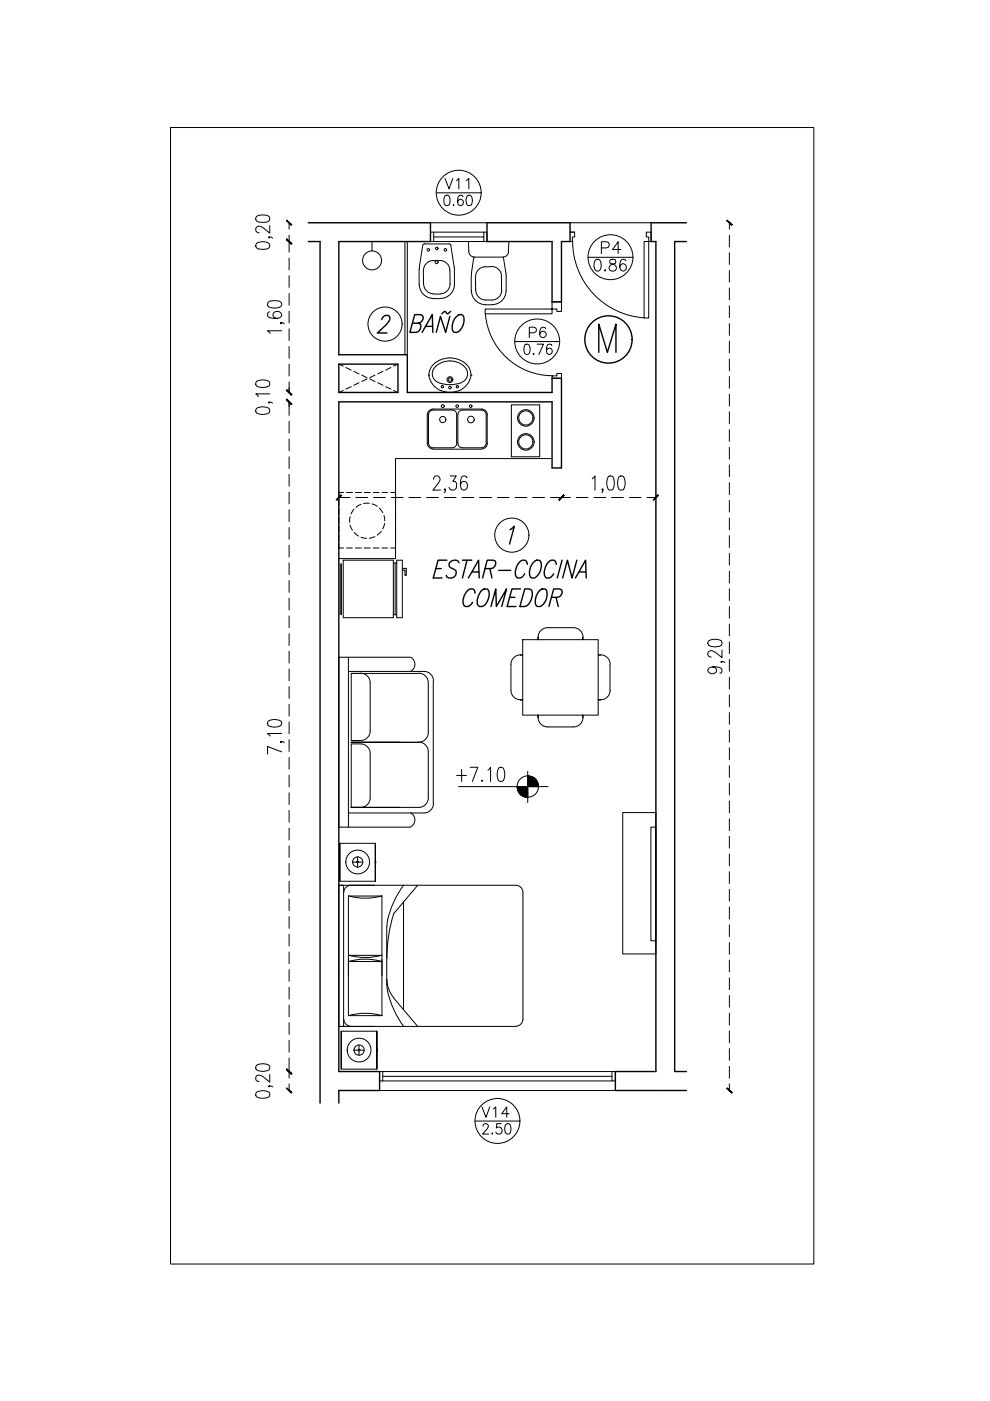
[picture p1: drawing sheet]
<svg xmlns="http://www.w3.org/2000/svg" width="210mm" height="297mm" viewBox="0 0 210 297" stroke-linecap="round" stroke-linejoin="round" font-family="sans-serif">
<defs><g id="words">
<text font-size="7.9" x="85.7" y="71.6">BAÑO</text>
<g font-size="7.5">
<text x="90.7" y="123.8">ESTAR-COCINA</text>
<text x="97" y="129.8">COMEDOR</text>
</g>
<text font-size="6.2" x="95.6" y="166.9">+7.10</text>
<g font-size="5.7">
<text x="124.9" y="58.6">0.86</text>
<text x="126.3" y="55">P4</text>
</g>
<g font-size="5.3">
<text x="93.1" y="41.3">V11</text>
<text x="92.8" y="44.8">0.60</text>
<text x="111.1" y="72.7">P6</text>
<text x="100.9" y="238.1">V14</text>
<text x="101.2" y="241.7">2.50</text>
</g>
</g></defs>
<!-- layer: 04 -->
<g fill="none" stroke="#000" stroke-width=".3">
<path d="M65.4 51.2h2.5v182.7M65.4 47.2h25.9v4h-19.5v24h14.6v8h30.7v-3h1.9v19h-1.9v-14h-45.3v142h8.7v4h-8.7v2.7M103.3 47.2h17.6v4h-1.9v12.8h-1.9v-12.8h-13.8zM145.5 51.2h-2.5v176h2.5M145.5 47.2h-7.5v4h1.1v176h-8.6v4h15M71.8 77.2h12.6v6h-12.6zM80.9 67.8l.1-.3a.95 .95 0 0 1 1.6-.3 1.58 1.58 0 0 1-.7 1.6l-1.9 1.8h2M127 74.7v-6l1.8 6 1.8-6v6M108.1 112.3l1-.7-1.1 3.7"/>
<circle cx="129" cy="72" r="5"/>
</g>
<!-- layer: 02 -->
<g fill="none" stroke="#000" stroke-width=".21">
<path d="M36.2 27h136.4v241h-136.4zM54.4 51.6a2.55 2.55 0 0 1 2.7 0l.1 .6a1.34 1.34 0 0 1-1.7 .7l-.7-.1-.4-.3-.2-.3zM54.4 45.9a2.82 2.82 0 0 1 2.7 0l.1 .6a1.34 1.34 0 0 1-1.7 .6h-.7l-.4-.3-.2-.3zM57.1 50.2l.1 .2-.1 .1-.2-.1a.58 .58 0 0 1 .9 .1M57.2 47.8v1.6l-1.4-1.1a.92 .92 0 0 0-1.6 .1l.2 .7 .5 .2M61.3 47.2v1.4M61.3 49.9v3.6M61.3 54.7v2.5M61.3 58.4v2.5M85.9 51.2v24M86.4 51.2v24M88.9 57.2v3.1"/>
<path d="M88.9 56.6v.6M89.6 52.1l-.7 4.6M89.7 57.4l.1 1.5M89.8 58.7v1.5M90 51.7h5.2M90.1 51.7l-.5 .4M91.3 49.2h.6v2h-.6zM91.3 47.2h12M91.8 55.3a2.95 2.95 0 0 1 3.3 .9l.3 1.1v1.4a2.96 2.96 0 0 1-1 3.3l-1.1 .3M91.8 55.2a2.1 2.1 0 0 0-2 2.2M91.9 49.2h10.7M91.9 51.2h10.7"/>
<path d="M91.9 50.2h10.7M92.5 40.9h9.5M95.2 51.7l.4 .4M95.6 52.1l.7 4.6M96.3 56.6l.1 .6M96.4 57.2v3.1M99.9 58.5v3.1M100.5 54.5l-.6 4M102.9 56.5a2.1 2.1 0 0 0-2.1 2.2v1.5M104.2 56.5l-1.4 .1M104.2 56.5a2.1 2.1 0 0 1 2.1 2M106.3 58.6v2.9"/>
<path d="M106.7 54.5l.6 3.6v3.5M107.8 53.3a1.21 1.21 0 0 1-1.2 1.2h-6.1a1.21 1.21 0 0 1-1.1-1.2l-.1-2.1h8.6l-.1 2.1M120.9 47.2h17.1M121.4 51.2a16.2 16.2 0 0 0 15.2 16.2M121.8 49.2h-.9h.9v1h-.4v1h-.5M124.7 54.6h9.5M136.6 51.2h.9v16.2h-.9zM137 49.2h1v2h-.5v-1h-.5zM154.6 47.2v1.4M154.6 49.9v2.5M154.6 53.6v2.5M154.6 57.3v2.5"/>
<path d="M56.9 64.1a2.82 2.82 0 0 1 2.7 0l.1 .5a1.43 1.43 0 0 1-1.7 .7l-.7-.1-.4-.2-.2-.4zM57.1 66.1a.68 .68 0 0 0-.2 1.1 2.82 2.82 0 0 0 2.7 0l.1-.4a.94 .94 0 0 0-.9-.8 .94 .94 0 0 0-.9 .8l.1 .4 .7 .3M59.6 68.4l.1 .1-.1 .2-.2-.2a.58 .58 0 0 1 .9 .2M59.7 70.1h-3l.6 .6M61.3 62.2v2.5M61.3 66v2.5M61.3 69.7v2.5M61.3 73.5v2.5M61.3 77.2v2.5M71.8 77.2l1 .4M73.3 77.9l1.2 .6M75 78.7l1.1 .6"/>
<path d="M76.7 79.5l1.1 .6M79.5 79.5l-1.1 .6M81.2 78.7l-1.1 .6M82.9 77.9l-1.1 .6M84.4 77.2l-1 .4M88.9 60.3a2.98 2.98 0 0 0 3 3M89.8 60.2a2.1 2.1 0 0 0 2.1 2.1M91.9 62.3h1.4M96.4 60.3a2.98 2.98 0 0 1-3 3M99.9 61.6a2.98 2.98 0 0 0 3 3M100.8 60.1v1.4M100.9 61.5a2.1 2.1 0 0 0 2.1 2.1"/>
<path d="M102.9 65.5h15.2v.5h.9v-2h-1.9v2.5h-14.2zM102.9 66.5a14.2 14.2 0 0 0 14.2 13.2M102.9 64.6h1.4M106.4 61.5a2.1 2.1 0 0 1-2.1 2.1h-1.3M107.3 61.6a2.98 2.98 0 0 1-3 3M109.1 72.4h9.5M111.3 73.1a.67 .67 0 0 1 1 .3 1.52 1.52 0 0 1-.5 1.8h-.2a1.03 1.03 0 0 1-.5-1.3zM113 75h.2v.2zM113.9 73h1.3l-.9 2.2M117 73.3a.59 .59 0 0 0-.8-.2 1.79 1.79 0 0 0 0 1.9 .62 .62 0 0 0 .9-.2 .62 .62 0 0 0-.4-.9 .62 .62 0 0 0-.8 .5M117.1 79.7h1v-.5h.9v1h-1.9zM154.6 61.1v2.5"/>
<path d="M154.6 64.8v2.5M154.6 68.6v2.5M154.6 72.3v2.5M154.6 76.1v2.5M154.6 79.8v2.5M54.4 86.6a2.82 2.82 0 0 1 2.7 0l.1 .6a1.46 1.46 0 0 1-1.7 .7l-1.1-.4-.2-.3zM54.4 80.9a2.82 2.82 0 0 1 2.7 0l.1 .6a1.46 1.46 0 0 1-1.7 .7l-1.1-.4-.2-.3zM57.1 85.2l.1 .2h-.3a.62 .62 0 0 1 .9 .1M57.2 83.5h-3l.6 .6M61.3 81v2.2M61.3 85.2v2.9M61.3 89.4v2.4"/>
<path d="M61.3 93.1v2.5M61.3 96.8v2.5M72.8 82.8l-1 .4M74.5 82l-1.2 .5M76.1 81.1l-1.1 .6M77.8 80.3l-1.1 .6M78.4 80.3l1.1 .6M80.1 81.1l1.1 .6M81.8 82l1.1 .5M83.4 82.8l1 .4M83.9 97.2h33.2M90.6 93.9a1.25 1.25 0 0 0 1.2 1.3"/>
<path d="M90.8 93.9a.99 .99 0 0 0 1 1M91.8 86.7h10.3a1.25 1.25 0 0 1 1.2 1.3M91.8 86.9h4M91.8 94.9h4M91.8 95.2h10.3M91.8 86.9a.99 .99 0 0 0-1 1v6.1M91.8 86.7a1.25 1.25 0 0 0-1.2 1.3v6M95.9 86.9a.99 .99 0 0 1 1 1l-.1 6.1M96.9 93.9a.99 .99 0 0 1-1 1M97.1 93.9a.99 .99 0 0 0 1 1h4a1 1 0 0 0 1-1M97.1 94v-6.1a.99 .99 0 0 1 1-1h4a1 1 0 0 1 1 1v6.1M103.3 88v6"/>
<path d="M103.3 93.9a1.25 1.25 0 0 1-1.2 1.3M108.4 85.8h6v11h-6zM154.6 83.6v2.5M154.6 87.3v2.5M154.6 91.1v2.5M154.6 94.9v2.5M154.6 98.6v2.5M61.3 100.6v2.5M61.3 104.3v2.5M61.3 108.1v2.5M61.3 111.8v2.5M61.3 115.6v2.5"/>
<path d="M61.3 119.3v2.5M71.8 115.3v.9h1.1M71.8 118.4h12.1M71.8 105.9v1.3M71.8 107.8v1.3M71.8 109.7v1.2M71.8 111.6v1.2M71.8 113.4v1.3M71.8 105.5h2.4M72.1 119.5v10.8M72.4 119.5v10.8M72.8 118.8h10.6v12.2h-10.6z"/>
<path d="M72.9 104.4h-1.1v.9M73.5 104.4h1.2M73.5 116.2h1.2M74.3 109.5l-.2 1.2M74.3 111.3l.4 1.1M75.1 107.9l-.7 1.1M75.1 112.9l.9 .8M75.4 104.4h1.2M75.4 116.2h1.2M75.4 105.5h2.6M76.5 106.9l-1 .7M76.5 113.9l1.2 .2"/>
<path d="M77.2 104.4h1.3M77.2 116.2h1.3M78.3 106.7l-1.2 .1M78.9 106.8l1.1 .5M79.1 104.4h1.2M79.1 116.2h1.2M79.2 105.5h2.5M79.5 113.8l-1.2 .3M80.4 107.7l.8 1M80.9 112.6l-.9 .9M81 104.4h1.2M81 116.2h1.2"/>
<path d="M81.4 109.2l.2 1.2M81.5 111l-.3 1.1M82.8 104.4h1.1v.9M83 105.5h2.5M83.4 119.4h.7M83.8 119.4v10.9M83.9 105.9v1.3M83.9 107.8v1.3M83.9 109.7v1.2M83.9 111.6v1.2M83.9 113.4v1.3M83.9 115.3v.9h-1.1"/>
<path d="M84.1 118.8h1.2v12.2h-1.2zM86.7 105.5h2.5M90.5 105.5h2.5M91.9 101.6l.1-.4 .4-.3 .6 .1a.94 .94 0 0 1-.1 1.5l-1.1 1.4h1.6M94.2 105.5h2.5M94.4 103.8l-.1 .1-.1-.1 .1-.2a.58 .58 0 0 1-.1 .9M95.5 100.9h1.2l-.7 1.2h.4a.95 .95 0 0 1 .4 1.3 .95 .95 0 0 1-1.5 .2l-.1-.3M98 105.5h2.5M99 101.3a.68 .68 0 0 0-1-.3 2.89 2.89 0 0 0 0 2.8 .9 .9 0 0 0 1.2-.6 .9 .9 0 0 0-.8-1.1 .77 .77 0 0 0-.8 .8M101.7 105.5h2.5M105.5 105.5h2.4M109.2 105.5h2.5"/>
<path d="M112.9 105.5h2.5M116.7 105.5h4.2M122.2 105.5h2.5M125.6 101.5l.6-.6v3M125.9 105.5h2.5M127.8 103.8l-.1 .1v-.3a.62 .62 0 0 1-.1 .9M129 101l.3-.1 .6 .1a2.89 2.89 0 0 1 0 2.8l-.3 .1-.6-.1a2.89 2.89 0 0 1 0-2.8zM129.7 105.5h2.5M131.3 101l.3-.1 .6 .1a2.89 2.89 0 0 1 0 2.8l-.3 .1-.6-.1a2.89 2.89 0 0 1 0-2.8zM133.4 105.5h2.5M137.2 105.5h1.9M154.6 102.3v2.5"/>
<path d="M154.6 106.1v2.5M154.6 109.8v2.5M154.6 113.6v2.5M154.6 117.3v2.5M61.3 123.1v2.5M61.3 126.8v2.5M61.3 130.6v2.5M61.3 134.4v2.4M61.3 138.1v2.5M83.4 130.3h.7M85.3 120.5h.8v1.5h-.2v-1.1h-.6M110.3 138.9h.5"/>
<path d="M110.3 138.8a2.01 2.01 0 0 0-2 2.1M110.8 135.6h16v16h-16zM123.6 135.1v.5M123.6 135.1a2.01 2.01 0 0 0-2-2h-5.5a2.09 2.09 0 0 0-2 2.5M126.8 138.9h.5M127.4 138.8a2.01 2.01 0 0 1 2 2.1M150.2 135.9a2.82 2.82 0 0 1 2.8 0l.1 .6a1.46 1.46 0 0 1-1.7 .6l-1.2-.3-.1-.3zM153.1 137.8v1.6l-1.4-1.1a1.09 1.09 0 0 0-1.5-.1l-.1 .2v.5l.3 .3 .4 .1M154.6 121.1v2.5M154.6 124.8v2.5M154.6 128.6v2.5M154.6 132.3v2.5"/>
<path d="M154.6 136.1v2.5M154.6 139.8v2.5M56.9 152.9a2.82 2.82 0 0 1 2.7 0l.1 .5a1.5 1.5 0 0 1-1.7 .8l-1.1-.4-.2-.4zM59.6 157.2l.1 .1-.1 .2-.2-.2a.58 .58 0 0 1 .9 .2M59.7 159.4l-3-1.1v1.6M59.7 155.5h-3l.6 .6M61.3 141.8v2.5M61.3 145.6v2.5M61.3 149.3v2.5M61.3 153.1v2.5M61.3 156.8v2.5M108.3 140.9v5.5a2.01 2.01 0 0 0 2 2"/>
<path d="M110.3 148.4h.5M110.8 148.4h-.5h.5M114.1 151.6a2.1 2.1 0 0 0 2 2.5h5.5a2.01 2.01 0 0 0 2-2M123.6 151.6v.5M126.8 148.4h.5h-.5M126.8 148.4h.5M129.3 140.9v5.5M129.4 146.4a2.01 2.01 0 0 1-2 2M151.1 141.4a.77 .77 0 0 1 .8 .8 .96 .96 0 0 1-.9 .7 .96 .96 0 0 1-.9-.8 1.34 1.34 0 0 1 1.7-.7l1.2 .3a.63 .63 0 0 1-.3 1M153 140.2l.1 .2h-.3a.62 .62 0 0 1 .9 0M154.6 143.6v2.5M154.6 147.3v2.5"/>
<path d="M154.6 151.1v2.5M154.6 154.8v2.5M154.6 158.6v2.5M61.3 160.6v2.5M61.3 164.3v2.5M61.3 168.1v2.5M61.3 171.8v2.5M61.3 175.6v2.5M61.3 179.3v2.5M132 172.3h7.1v30h-7.1zM138 175.4h1v24.1h-1zM154.6 162.3v2.5"/>
<path d="M154.6 166.1v2.5M154.6 169.8v2.5M154.6 173.6v2.5M154.6 177.3v2.5M61.3 183.1v2.5M61.3 186.8v2.5M61.3 190.6v2.5M61.3 194.3v2.5M61.3 198.1v2.5M154.6 181.1v2.5M154.6 184.8v2.5M154.6 188.6v2.5"/>
<path d="M154.6 192.3v2.5M154.6 196.1v2.5M154.6 199.8v2.5M61.3 201.8v2.5M61.3 205.6v2.5M61.3 209.3v2.5M61.3 213.1v2.5M61.3 216.8v2.5M154.6 203.6v2.5M154.6 207.3v2.5M154.6 211.1v2.5M154.6 214.8v2.5"/>
<path d="M154.6 218.6v2.5M54.4 231.6a2.82 2.82 0 0 1 2.7 0l.1 .6a1.46 1.46 0 0 1-1.7 .7l-1.1-.4-.2-.3zM54.4 225.9a2.82 2.82 0 0 1 2.7 0l.1 .6a1.46 1.46 0 0 1-1.7 .6l-1.1-.3-.2-.3zM57.1 230.2l.1 .1-.1 .1-.2-.1 .2-.1 .7 .2M57.2 227.8v1.6l-1.4-1.1a.92 .92 0 0 0-1.6 .1l.2 .7 .5 .2M61.3 220.6v2.5M61.3 224.3v4.3M61.3 229.8v1.4M80.5 227.2h.7v2h-.7zM80.5 231.2h50M81.2 227.2h48.6M81.2 228.2h48.6"/>
<path d="M81.2 229.2h48.6M100.7 237.7h9.5M154.6 222.3v2.5M154.6 226.1v2.5M154.6 229.8v1.4"/>
<circle cx="90.8" cy="53" r=".28"/>
<circle cx="92.6" cy="55.6" r=".32"/>
<circle cx="92.6" cy="52.7" r=".28"/>
<circle cx="94.4" cy="53" r=".28"/>
<circle cx="97.3" cy="40.9" r="4.8"/>
<circle cx="129.4" cy="54.5" r="4.8"/>
<circle cx="113.9" cy="72.4" r="4.8"/>
<circle cx="93.9" cy="88.9" r=".66"/>
<circle cx="93.9" cy="86.1" r=".32"/>
<circle cx="96.9" cy="86.1" r=".28"/>
<circle cx="99.8" cy="86.1" r=".28"/>
<circle cx="99.8" cy="88.9" r=".7"/>
<circle cx="111.5" cy="93.7" r="1.76"/>
<circle cx="111.5" cy="88.6" r="1.76"/>
<circle cx="111.5" cy="93.7" r="1.5"/>
<circle cx="111.5" cy="88.6" r="1.5"/>
<circle cx="105.5" cy="237.7" r="4.8"/>
</g>
<!-- layer: CARPINTERIA -->
<g fill="none" stroke="#000" stroke-width=".21">
<path d="M102.6 49.2h.7v2h-.7zM129.8 227.2h.7v2h-.7z"/>
<circle cx="81.6" cy="68.7" r="3.6"/>
<circle cx="108.5" cy="113.5" r="3.6"/>
</g>
<!-- layer: Auxiliar estructura -->
<g fill="none" stroke="#000" stroke-width=".21">
<path d="M78.9 51.2v2"/>
<circle cx="78.9" cy="55.2" r="2.01"/>
</g>
<!-- layer: MOBILIARIO -->
<g fill="none" stroke="#000" stroke-width=".21">
<path d="M90.9 79.6h.1M90.9 79.5a4.1 4.1 0 0 0 2.6 3.3M90.9 79.6a4.1 4.1 0 0 1 4.5-3.7 4.1 4.1 0 0 1 4.5 3.7M98.9 78.4a1.93 1.93 0 0 1-1 2.7M98.9 78.4a4.3 4.3 0 0 0-7.1 0 1.94 1.94 0 0 0 1.1 2.7M99.9 79.6h.1M99.9 79.5a4.1 4.1 0 0 1-2.6 3.3M83.9 97.2v21.2M92.9 81.1a7.2 7.2 0 0 0 5 0M93.5 82.8a5.4 5.4 0 0 0 3.8 0M73.9 139.5v35.9M87 139.3h-15.2v36.1h15.2"/>
<path d="M87.1 139.4a1.67 1.67 0 0 1 0 2.9M73.9 142.4h16a2.01 2.01 0 0 1 2 2M74.5 157.4h14.3h-14.4h10.4M74.5 142.8h14.3M76.5 157.7h-2v13.5h2M76.5 142.8h-2v14.2h2M76.5 157.7a2.01 2.01 0 0 1 2 2M76.5 142.7a2.01 2.01 0 0 1 2 2.1v10.2a2.01 2.01 0 0 1-2 2M78.5 159.8v9.4a2.01 2.01 0 0 1-2 2M88.8 142.7a2.01 2.01 0 0 1 2 2v10.6M90.8 159.4v9.8a2.01 2.01 0 0 1-2 2h-14.4h10.4M90.8 155.3a2.01 2.01 0 0 1-2 2 2.01 2.01 0 0 1 2 2"/>
<path d="M91.9 144.4v26M72.1 178.8h7.5v8M87.1 172.3a1.67 1.67 0 0 1 0 3M91.9 170.4a2.01 2.01 0 0 1-2 2h-16M72.1 186.8v-8v8M72.1 186.8h7.5M72.9 187.7v29.9M73.9 189.9a12.7 12.7 0 0 0 7.1 0M74.4 187.7a1.5 1.5 0 0 0-1.5 1.5M74.7 182.8h.9M75.8 181.7v.9M75.8 183v.9"/>
<path d="M76 182.8h.9M79.6 183h.1M79.6 182.8h.1M79.6 182.6h.1M79.6 182.7h.1M79.6 182.9h.1M82 196.5v12.4M82.2 195l-.2 1.4M83.5 193.7a30.9 30.9 0 0 0-1.5 9.5M85.6 191.2v22.9M85.6 187.7a20.7 20.7 0 0 0-3.4 7.3M88.6 187.7l-5.2 6"/>
<path d="M110.9 189.2v26.9M110.9 189.2a1.5 1.5 0 0 0-1.5-1.5h-37.6v29.9h37.5M72.3 218.6h7.6v8M72.9 216.1a1.5 1.5 0 0 0 1.5 1.5M73.9 215.3v-25.3h7.1v25.3M73.9 215.3h7.1M73.9 202.5h7.1a12.7 12.7 0 0 1-7.1 0zM73.9 215.3a12.7 12.7 0 0 1 7.1 0M73.9 203.9a12.7 12.7 0 0 1 7.1 0zM82 208.8l.2 1.4M82 207.6l.3 1.8 .5 1.1 .7 1M82.2 210.2a20.7 20.7 0 0 0 3.4 7.4"/>
<path d="M83.4 211.6l5.2 6M110.9 216.1a1.5 1.5 0 0 1-1.5 1.5M72.3 226.6v-8v8M72.3 226.7h7.6M75 222.7h.9M76.1 221.6v.8M76.1 222.9v.9M76.3 222.7h.9M79.9 222.8h.1M79.9 222.9h.1M79.9 222.6h.1M79.9 222.7h.1"/>
<path d="M79.9 222.4h.1M79.9 222.5h.1"/>
<circle cx="93.8" cy="82" r=".24"/>
<circle cx="95.4" cy="80.5" r=".61"/>
<circle cx="95.4" cy="80.5" r=".36"/>
<circle cx="95.4" cy="82.2" r=".28"/>
<circle cx="97" cy="82" r=".24"/>
<circle cx="75.8" cy="182.8" r=".19"/>
<circle cx="75.8" cy="182.8" r="1.08"/>
<circle cx="75.8" cy="182.8" r="2.52"/>
<circle cx="76.1" cy="222.6" r=".19"/>
<circle cx="76.1" cy="222.6" r="1.08"/>
<circle cx="76.1" cy="222.6" r="2.52"/>
</g>
<!-- layer: AUXILIAR -->
<g fill="#000" stroke="#000" stroke-width=".21">
<path d="M111.1 168.9h.8v.1zM111.9 164.5l.4 .1z"/>
<path d="M111.1 168.9l.8 .1zM111.5 169l.4 .1z"/>
<path d="M109.6 166.8l2.3 .4v-.4zM109.6 166.8l2.3 .4h-2.2z"/>
<path d="M109.7 167.2l2.2 .3v-.3zM109.7 167.2l2.2 .3h-2.1z"/>
<path d="M109.8 167.5l2.1 .4v-.4zM109.8 167.5l2.1 .4h-2z"/>
<path d="M109.9 167.9l2 .3v-.3zM109.9 167.9l2 .3h-1.7z"/>
<path d="M110.2 168.2l1.7 .3v-.3zM110.2 168.2l1.7 .3h-1.5z"/>
<path d="M110.4 168.5l1.5 .2v-.2zM110.4 168.5l1.5 .2h-1.1z"/>
<path d="M110.8 168.7l1.1 .2v-.2zM110.8 168.7l1.1 .2h-.8z"/>
<path d="M111.9 164.6l.7 .1zM111.9 164.6l.7 .1z"/>
<path d="M111.9 164.7l1.1 .1-.4-.1zM111.9 164.7l1.1 .1h-1.1z"/>
<path d="M111.9 164.8l1.4 .2-.3-.2zM111.9 164.8l1.4 .2h-1.4z"/>
<path d="M111.9 165l1.7 .3-.3-.3zM111.9 165l1.7 .3h-1.7z"/>
<path d="M111.9 165.3l1.9 .4-.2-.4zM111.9 165.3l1.9 .4h-1.9z"/>
<path d="M111.9 165.7l2.1 .3-.2-.3zM111.9 165.7l2.1 .3h-2.1z"/>
<path d="M111.9 166l2.2 .4-.1-.4zM111.9 166l2.2 .4h-2.2z"/>
<path d="M111.9 166.4l2.2 .4v-.4zM111.9 166.4l2.2 .4h-2.2z"/>
</g>
<g fill="none" stroke="#000" stroke-width=".21">
<path d="M97.2 166.8h19M111.9 163.5v6.7"/>
<circle cx="111.9" cy="166.8" r="2.27"/>
</g>
<!-- layer: 02 -->
<g fill="#000" stroke="#000" stroke-width=".21">
<path d="M60.8 50.7l-.1 .1 1.1 .9zM60.7 50.8l1.1 .9-.1 .1z"/>
<path d="M60.7 46.8l1 1 .1-.1zM60.8 46.7l1 1-1.1-.9z"/>
<path d="M60.7 50.8l1 1 .1-.1zM60.8 50.7l1 1-1.1-.9z"/>
<path d="M154.1 46.8l1 1 .1-.1zM154.1 46.8l.1-.1 1 1z"/>
<path d="M60.7 82.7l1.1 1-1-1zM60.7 82.7l1.1 1-.1 .1z"/>
<path d="M60.7 82.7l1.1 1-1-1zM60.7 82.7l1.1 1-.1 .1z"/>
<path d="M60.7 84.8l1 1 .1-.1zM60.8 84.7l1 1-1.1-.9z"/>
<path d="M60.7 84.8l1 1 .1-.1zM60.8 84.7l1 1-1.1-.9z"/>
<path d="M72.3 104.9l-.9 1.1 1-.9zM72.3 104.9l-.9 1.1-.1-.1z"/>
<path d="M119.5 104.9l-1 1 .1 .1zM119.5 104.9l.1 .2-1 .9z"/>
<path d="M119.5 104.9l-.9 1.1 1-.9zM119.5 104.9l-.9 1.1-.1-.1z"/>
<path d="M139.5 104.9l-1 1 .1 .1zM139.5 104.9l.1 .2-1 .9z"/>
<path d="M60.8 226.6l-.1 .2 1.1 .9zM60.7 226.8l1.1 .9h-.1z"/>
<path d="M60.7 230.7l1.1 .9-1-.9zM60.7 230.7l1.1 .9-.1 .2z"/>
<path d="M60.7 226.8l1 .9h.1zM60.8 226.6l1 1.1-1.1-.9z"/>
<path d="M154.1 230.7l1.1 .9-1-.9zM154.1 230.7l1.1 .9-.1 .2z"/>
</g>
<use href="#words"/>
</svg>
